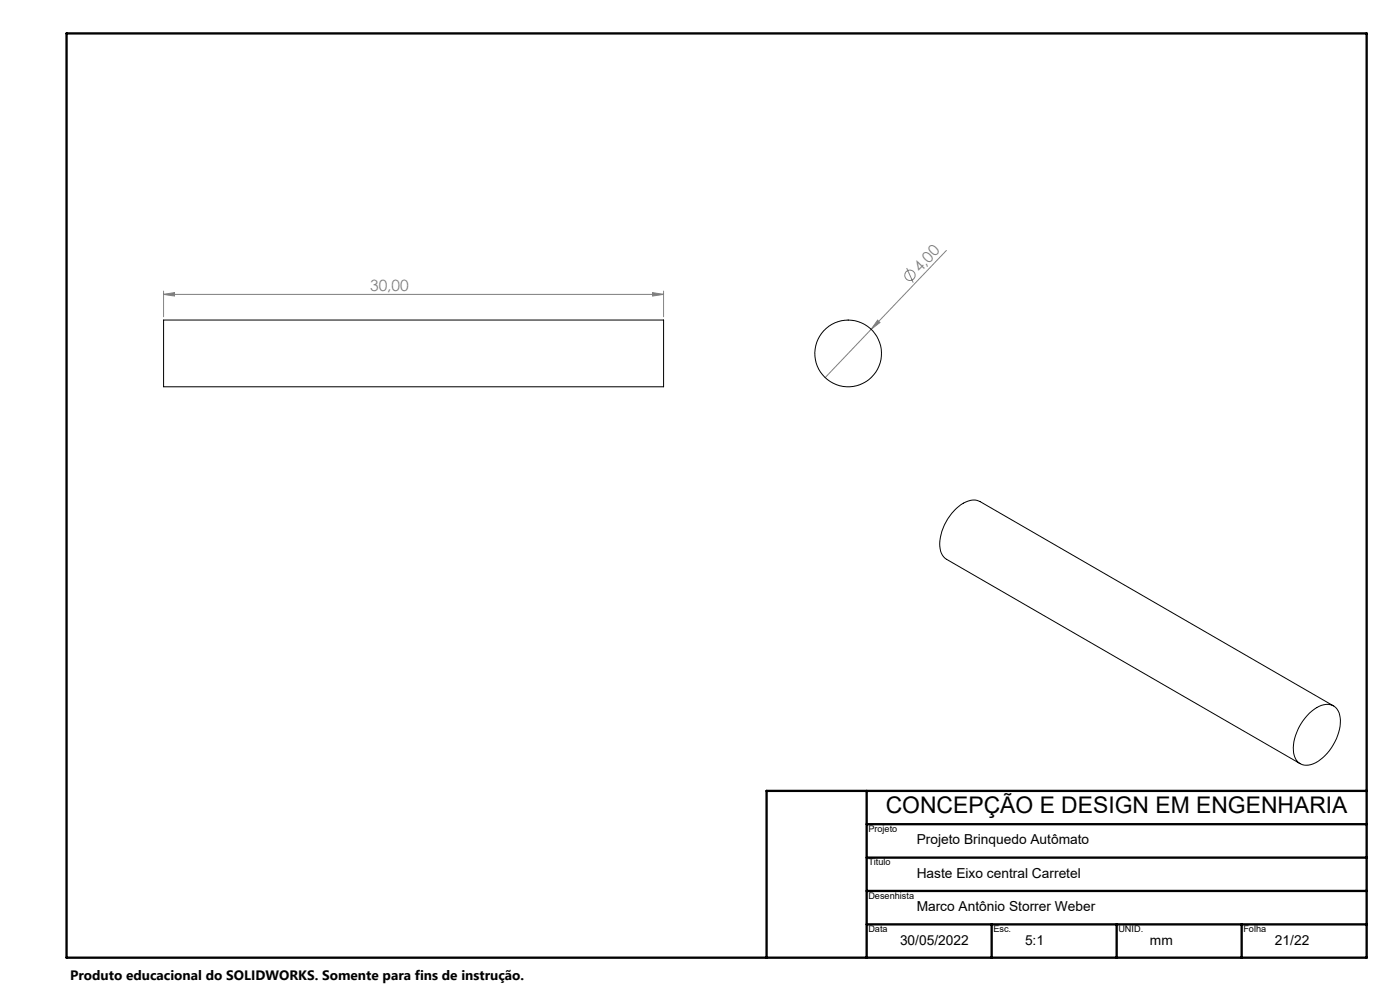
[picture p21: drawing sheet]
<svg xmlns="http://www.w3.org/2000/svg" width="420mm" height="297mm" viewBox="0 0 420 297" stroke-linecap="round" stroke-linejoin="round" font-family="sans-serif">
<defs><g id="words">
<text font-size="6.9" x="265.7" y="243.7">CONCEPÇÃO E DESIGN EM ENGENHARIA</text>
<g font-size="4.7" fill="#808080">
<text x="276" y="81.8" transform="rotate(-46 276 81.8)">4,00</text>
<text x="111" y="87.2">30,00</text>
</g>
<g font-size="4.1">
<text x="275" y="253.1">Projeto Brinquedo Autômato</text>
<text x="275" y="263.1">Haste Eixo central Carretel</text>
<text x="275" y="273.1">Marco Antônio Storrer Weber</text>
<text x="270" y="283.1">30/05/2022</text>
<text x="307.5" y="283.1">5:1</text>
<text x="345" y="283.1">mm</text>
<text x="382.5" y="283.1">21/22</text>
<text x="21" y="293.7">Produto educacional do SOLIDWORKS. Somente para fins de instrução.</text>
</g>
<g font-size="2.7">
<text x="260.5" y="249.4">Projeto</text>
<text x="260.5" y="259.4">Titulo</text>
<text x="260.5" y="269.4">Desenhista</text>
<text x="260.5" y="279.4">Data</text>
<text x="298" y="279.4">Esc.</text>
<text x="335.5" y="279.4">UNID.</text>
<text x="373" y="279.4">Folha</text>
</g>
</g></defs>
<g fill="none" stroke="#808080" stroke-width=".3">
<path d="M283.9 75.1l-36.4 38.1M49.1 88.2l3.3-.5v1zM49.1 87.2v7.7M49.1 88.2h150M195.8 87.7l3.3 .5-3.3 .5zM199.1 87.2v7.7M263.3 96l.7 .7-2.7 2zM272 80.3l2 4.4"/>
<circle cx="273" cy="82.5" r="1.55"/>
</g>
<path d="M20 10h390v277h-390zM260 237v50M410 237h-180v50M260 247h150M260 257h150M260 267h150M260 277h150M297.5 277v10M335 277v10M372.5 277v10" fill="none" stroke="#000" stroke-width=".7"/>
<g fill="#808080">
<path d="M263.3 96l.7 .7-2.7 2z"/>
<path d="M195.8 87.7l3.3 .5-3.3 .5zM49.1 88.2l3.3-.5v1z"/>
</g>
<g fill="none" stroke="#000" stroke-width=".3">
<path d="M49.1 95.9h150v20h-150zM392.9 213.7a6.7 6.7 0 0 1 6.8-2.3 5.5 5.5 0 0 1 2.3 6.3 15.4 15.4 0 0 1-8 11.2 4.1 4.1 0 0 1-6-4 15.6 15.6 0 0 1 4.9-11.2zM400 211.6l-106-61.3a5.9 5.9 0 0 0-6.5 1.5 14.9 14.9 0 0 0-5.5 12.7l.8 1.9 1.2 1.2 106.1 61.3"/>
<circle cx="254.4" cy="105.9" r="10"/>
</g>
<use href="#words"/>
</svg>
